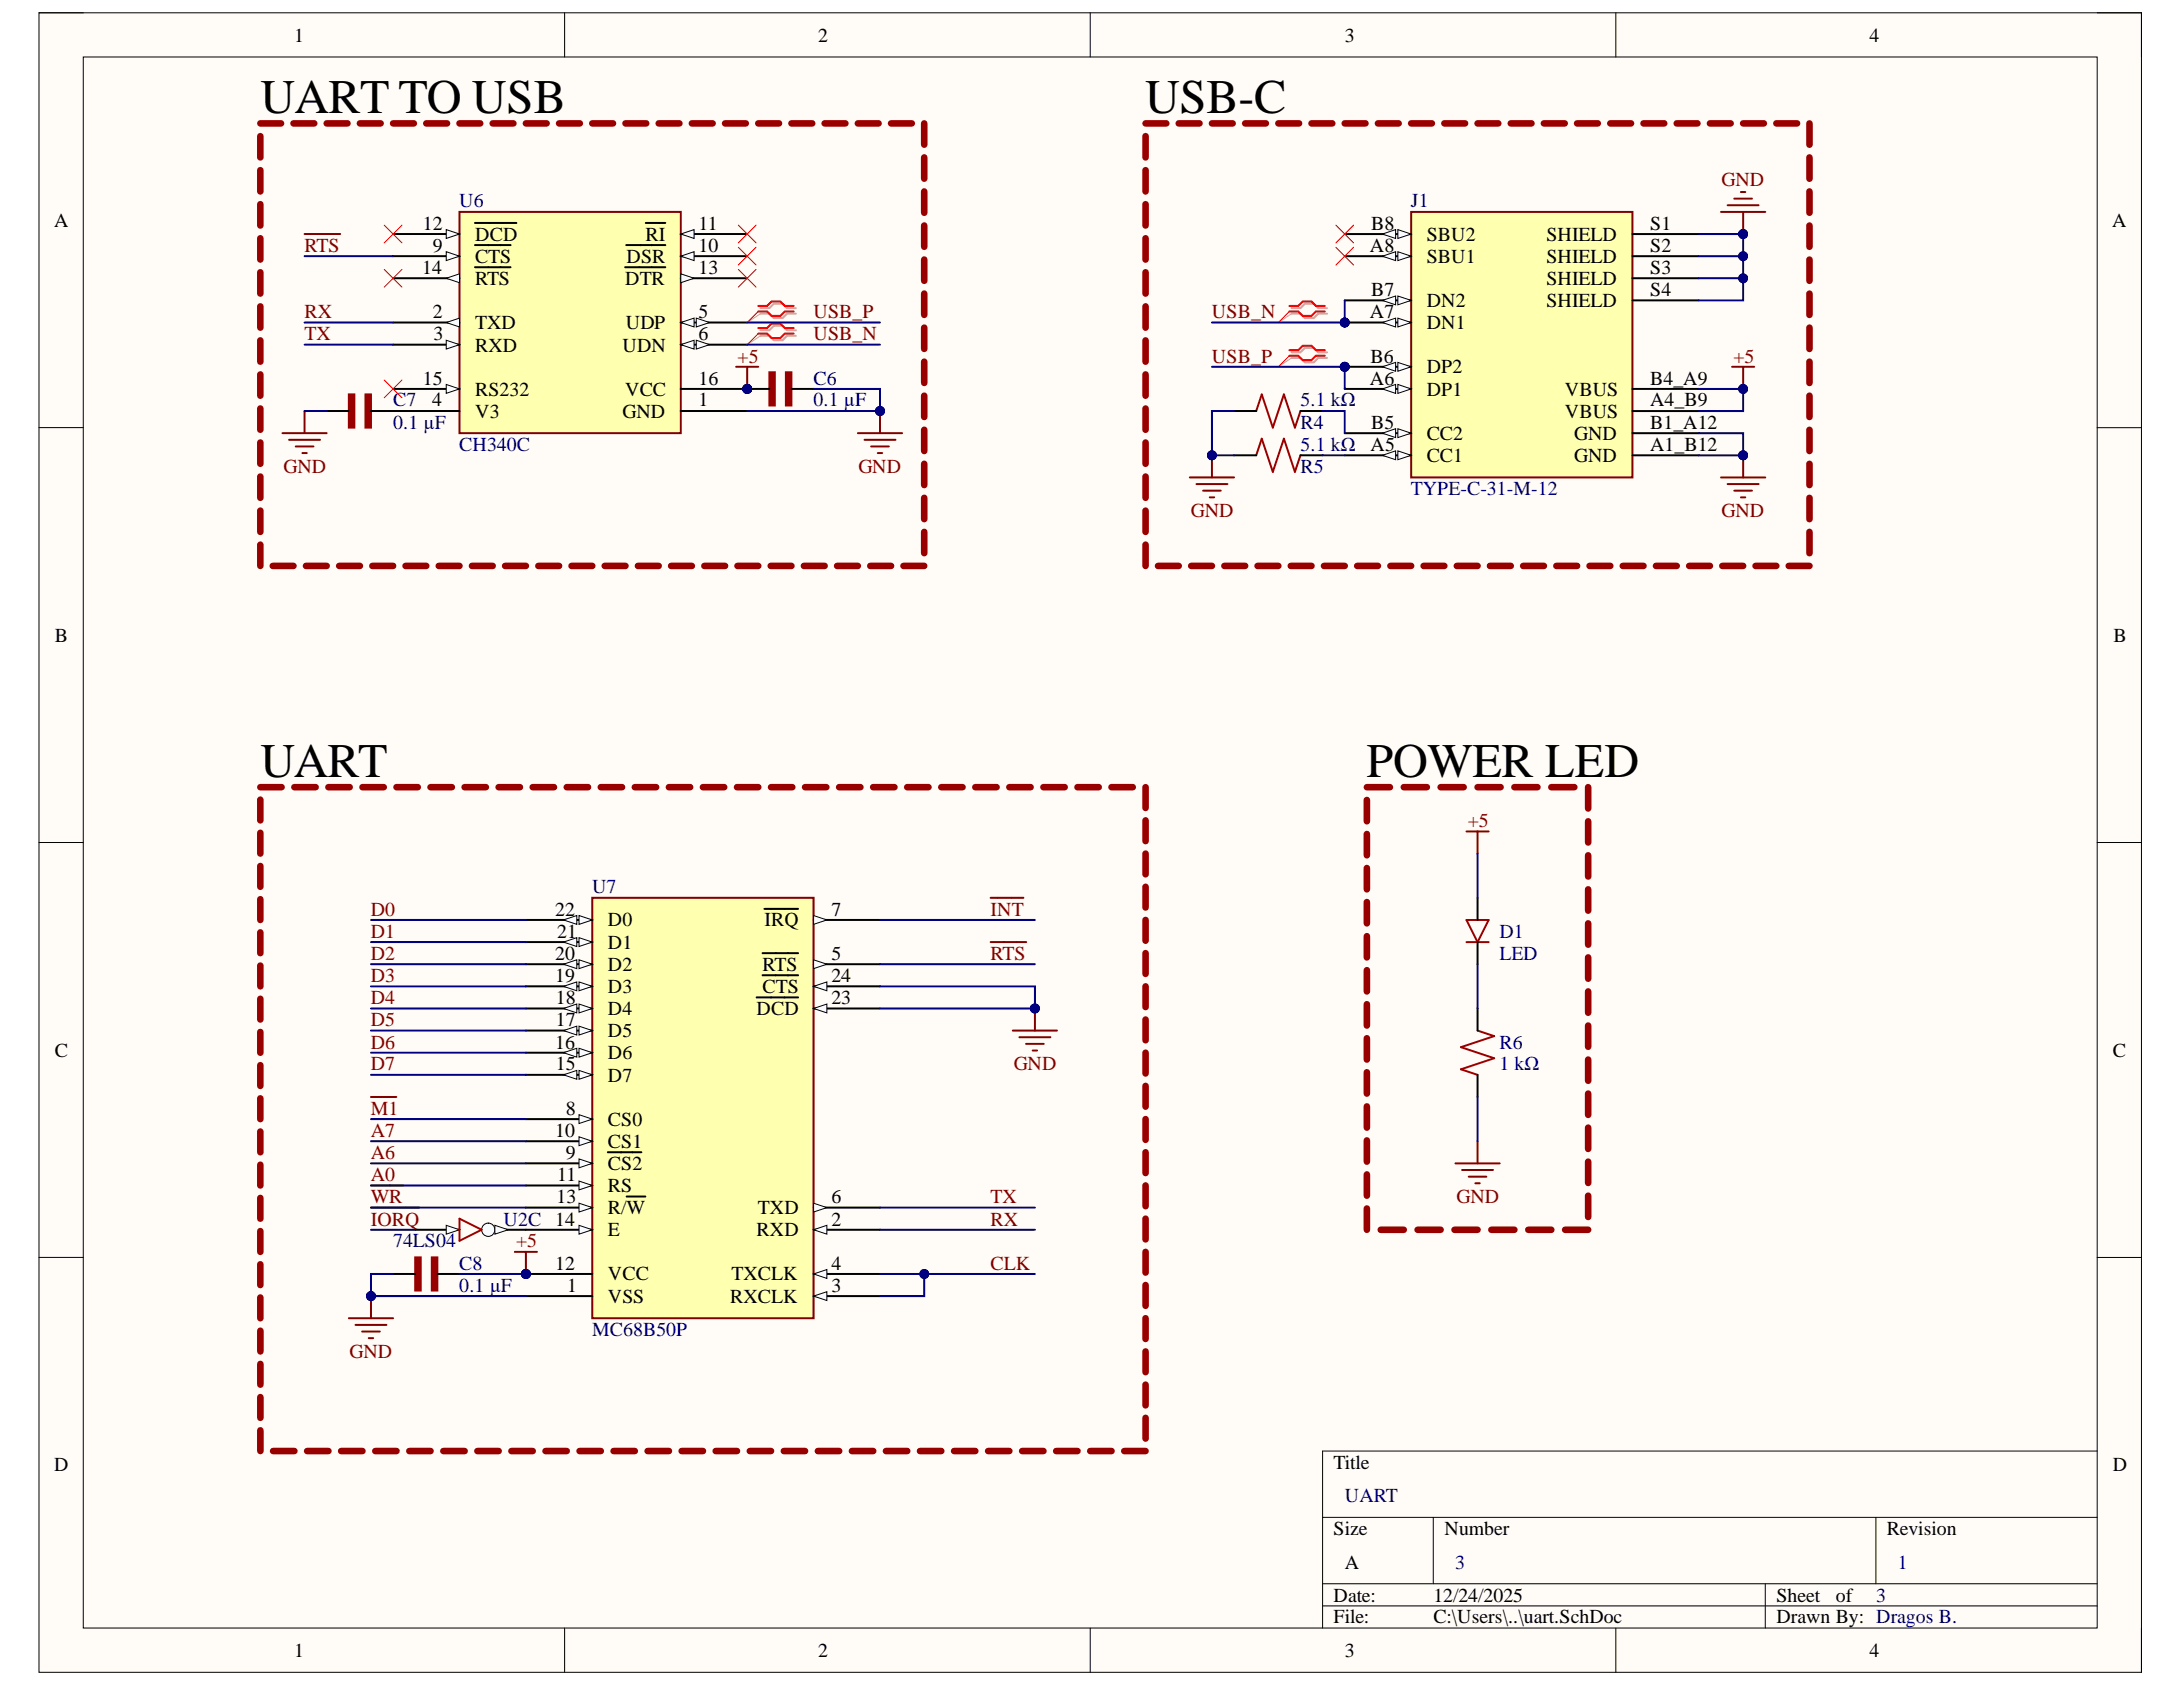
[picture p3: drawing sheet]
<svg xmlns="http://www.w3.org/2000/svg" width="279mm" height="216mm" viewBox="0 0 279 216" stroke-linecap="round" stroke-linejoin="round" font-family="sans-serif">
<defs><g id="words">
<g font-size="6.2">
<text x="33.3" y="14.5">UART TO USB</text>
<text x="146.6" y="14.5">USB-C</text>
<text x="33.3" y="99.4">UART</text>
<text x="174.9" y="99.4">POWER LED</text>
</g>
<g font-size="2.5">
<text x="37.6" y="5.3">1</text>
<text x="104.7" y="5.3">2</text>
<text x="172.1" y="5.3">3</text>
<text x="239.3" y="5.3">4</text>
<text x="6.9" y="29">A</text>
<text x="54.1" y="29.4">12</text>
<text x="89.4" y="29.4">11</text>
<text x="175.5" y="29.4">B8</text>
<text x="211.2" y="29.4">S1</text>
<text x="270.3" y="29">A</text>
<text x="54" y="35.1">14</text>
<text x="55.4" y="32.2">9</text>
<text x="60.8" y="33.7">CTS</text>
<text x="60.8" y="30.8">DCD</text>
<text x="80.2" y="33.7">DSR</text>
<text x="82.6" y="30.8">RI</text>
<text x="89.4" y="35.1">13</text>
<text x="89.4" y="32.2">10</text>
<text x="175.3" y="32.2">A8</text>
<text x="182.6" y="33.7">SBU1</text>
<text x="182.6" y="30.8">SBU2</text>
<text x="197.9" y="30.8">SHIELD</text>
<text x="197.9" y="33.7">SHIELD</text>
<text x="211.2" y="32.2">S2</text>
<text x="211.2" y="35.1">S3</text>
<text x="55.4" y="40.8">2</text>
<text x="60.8" y="36.4">RTS</text>
<text x="80" y="36.4">DTR</text>
<text x="89.4" y="40.8">5</text>
<text x="175.3" y="40.8">A7</text>
<text x="175.5" y="37.9">B7</text>
<text x="182.6" y="39.3">DN2</text>
<text x="197.9" y="36.4">SHIELD</text>
<text x="197.9" y="39.3">SHIELD</text>
<text x="211.2" y="37.9">S4</text>
<text x="55.5" y="43.5">3</text>
<text x="60.8" y="42.1">TXD</text>
<text x="60.8" y="45">RXD</text>
<text x="79.7" y="45">UDN</text>
<text x="80.1" y="42.1">UDP</text>
<text x="89.4" y="43.5">6</text>
<text x="175.4" y="46.4">B6</text>
<text x="182.6" y="42.1">DN1</text>
<text x="182.6" y="47.8">DP2</text>
<text x="54.1" y="49.2">15</text>
<text x="55.3" y="52">4</text>
<text x="60.8" y="53.4">V3</text>
<text x="60.8" y="50.7">RS232</text>
<text x="79.7" y="53.4">GND</text>
<text x="80" y="50.7">VCC</text>
<text x="89.4" y="49.2">16</text>
<text x="89.4" y="52">1</text>
<text x="175.3" y="49.2">A6</text>
<text x="182.6" y="50.7">DP1</text>
<text x="200.3" y="53.4">VBUS</text>
<text x="200.3" y="50.7">VBUS</text>
<text x="211.2" y="52">A4_B9</text>
<text x="211.2" y="49.2">B4_A9</text>
<text x="175.4" y="57.7">A5</text>
<text x="175.5" y="54.9">B5</text>
<text x="182.6" y="59.1">CC1</text>
<text x="182.6" y="56.3">CC2</text>
<text x="201.5" y="59.1">GND</text>
<text x="201.5" y="56.3">GND</text>
<text x="211.2" y="57.7">A1_B12</text>
<text x="211.2" y="54.9">B1_A12</text>
<text x="7" y="82.1">B</text>
<text x="270.5" y="82.1">B</text>
<text x="71" y="117.2">22</text>
<text x="71.3" y="120">21</text>
<text x="77.8" y="118.6">D0</text>
<text x="97.9" y="118.6">IRQ</text>
<text x="106.4" y="117.2">7</text>
<text x="71" y="122.9">20</text>
<text x="71" y="125.7">19</text>
<text x="77.8" y="121.4">D1</text>
<text x="77.8" y="124.2">D2</text>
<text x="97.6" y="124.2">RTS</text>
<text x="106.4" y="122.9">5</text>
<text x="106.4" y="125.7">24</text>
<text x="71.1" y="128.5">18</text>
<text x="71.1" y="131.3">17</text>
<text x="77.8" y="127.1">D3</text>
<text x="77.8" y="129.9">D4</text>
<text x="96.8" y="129.9">DCD</text>
<text x="97.6" y="127.1">CTS</text>
<text x="106.4" y="128.5">23</text>
<text x="7" y="135.2">C</text>
<text x="71" y="134.2">16</text>
<text x="71.1" y="137">15</text>
<text x="77.8" y="132.8">D5</text>
<text x="77.8" y="135.5">D6</text>
<text x="270.4" y="135.2">C</text>
<text x="72.4" y="142.7">8</text>
<text x="77.8" y="138.4">D7</text>
<text x="71" y="145.5">10</text>
<text x="72.4" y="148.3">9</text>
<text x="77.8" y="144.1">CS0</text>
<text x="77.8" y="146.9">CS1</text>
<text x="77.8" y="149.8">CS2</text>
<text x="71.2" y="154">13</text>
<text x="71.3" y="151.2">11</text>
<text x="77.8" y="152.5">RS</text>
<text x="77.8" y="155.4">R/W</text>
<text x="97" y="155.4">TXD</text>
<text x="106.4" y="154">6</text>
<text x="71" y="156.9">14</text>
<text x="77.8" y="158.2">E</text>
<text x="96.8" y="158.2">RXD</text>
<text x="106.4" y="156.9">2</text>
<text x="71" y="162.5">12</text>
<text x="72.6" y="165.3">1</text>
<text x="77.8" y="163.9">VCC</text>
<text x="77.8" y="166.8">VSS</text>
<text x="93.5" y="166.8">RXCLK</text>
<text x="93.6" y="163.9">TXCLK</text>
<text x="106.4" y="162.5">4</text>
<text x="106.4" y="165.3">3</text>
<text x="6.9" y="188.3">D</text>
<text x="170.7" y="188">Title</text>
<text x="270.4" y="188.3">D</text>
<text x="170.7" y="196.4">Size</text>
<text x="184.9" y="196.4">Number</text>
<text x="241.5" y="196.4">Revision</text>
<text x="172.1" y="200.7">A</text>
<text x="170.7" y="205">Date:</text>
<text x="170.7" y="207.8">File:</text>
<text x="183.5" y="205">12/24/2025</text>
<text x="183.5" y="207.8">C:\Users\..\uart.SchDoc</text>
<text x="227.4" y="205">Sheet</text>
<text x="227.4" y="207.8">Drawn By: Dragos B.</text>
<text x="235" y="205">of</text>
<text x="37.6" y="212.1">1</text>
<text x="104.7" y="212.1">2</text>
<text x="172.1" y="212.1">3</text>
<text x="239.3" y="212.1">4</text>
</g>
<g font-size="2.5" fill="#800000">
<text x="220.3" y="23.8">GND</text>
<text x="39" y="32.2">RTS</text>
<text x="39" y="40.8">RX</text>
<text x="104.1" y="40.8">USB_P</text>
<text x="155.1" y="40.8">USB_N</text>
<text x="39" y="43.5">TX</text>
<text x="94.4" y="46.4">+5</text>
<text x="104.1" y="43.5">USB_N</text>
<text x="155.1" y="46.4">USB_P</text>
<text x="221.9" y="46.4">+5</text>
<text x="36.3" y="60.5">GND</text>
<text x="109.9" y="60.5">GND</text>
<text x="152.4" y="66.2">GND</text>
<text x="220.3" y="66.2">GND</text>
<text x="187.9" y="105.9">+5</text>
<text x="47.4" y="117.2">D0</text>
<text x="47.4" y="120">D1</text>
<text x="126.8" y="117.2">INT</text>
<text x="47.4" y="122.9">D2</text>
<text x="47.4" y="125.7">D3</text>
<text x="126.8" y="122.9">RTS</text>
<text x="47.4" y="128.5">D4</text>
<text x="47.4" y="131.3">D5</text>
<text x="47.4" y="134.2">D6</text>
<text x="47.4" y="137">D7</text>
<text x="129.7" y="137">GND</text>
<text x="47.4" y="142.7">M1</text>
<text x="47.4" y="148.3">A6</text>
<text x="47.4" y="145.5">A7</text>
<text x="47.4" y="154">WR</text>
<text x="47.4" y="151.2">A0</text>
<text x="126.8" y="154">TX</text>
<text x="186.4" y="154">GND</text>
<text x="47.4" y="156.9">IORQ</text>
<text x="66.1" y="159.6">+5</text>
<text x="126.8" y="156.9">RX</text>
<text x="126.8" y="162.5">CLK</text>
<text x="44.7" y="173.9">GND</text>
</g>
<g font-size="2.5" fill="#000080">
<text x="58.8" y="26.6">U6</text>
<text x="180.6" y="26.6">J1</text>
<text x="50.3" y="52">C7</text>
<text x="104.1" y="49.2">C6</text>
<text x="104.1" y="52">0.1 µF</text>
<text x="166.5" y="52">5.1 kΩ</text>
<text x="50.3" y="54.9">0.1 µF</text>
<text x="58.8" y="57.7">CH340C</text>
<text x="166.5" y="54.9">R4</text>
<text x="166.5" y="57.7">5.1 kΩ</text>
<text x="166.5" y="60.5">R5</text>
<text x="180.6" y="63.3">TYPE-C-31-M-12</text>
<text x="75.8" y="114.3">U7</text>
<text x="191.9" y="120">D1</text>
<text x="191.9" y="122.9">LED</text>
<text x="191.9" y="134.2">R6</text>
<text x="191.9" y="137">1 kΩ</text>
<text x="50.3" y="159.6">74LS04</text>
<text x="64.5" y="156.9">U2C</text>
<text x="58.8" y="162.5">C8</text>
<text x="58.8" y="165.3">0.1 µF</text>
<text x="75.8" y="171">MC68B50P</text>
<text x="172.1" y="192.2">UART</text>
<text x="186.2" y="200.7">3</text>
<text x="242.9" y="200.7">1</text>
<text x="240.1" y="205">3</text>
</g>
</g></defs>
<path d="M5 1.6h269.1v212.4h-269.1z" fill-rule="evenodd" fill="#fffcf8"/>
<path d="M5 1.6h269.1v212.4h-269.1z" fill="none" stroke="#000" stroke-width=".13"/>
<path d="M10.7 7.3h257.7v201.1h-257.7z" fill-rule="evenodd" fill="#fffcf8"/>
<g fill="none" stroke="#000" stroke-width=".13">
<path d="M5 1.6h5.7M10.7 7.3h257.7v201.1h-257.7zM72.3 1.6v5.7M139.5 1.6v5.7M206.8 1.6v5.7M268.4 1.6h5.7v5.7M5 54.7h5.7M268.4 54.7h5.7M5 107.8h5.7M268.4 107.8h5.7M5 160.9h5.7M268.4 160.9h5.7"/>
<path d="M169.3 194.2h99.1M183.4 194.2v8.5M240.1 194.2v8.5M268.4 185.7h-99.1v22.7M72.3 208.4v5.6M139.5 208.4v5.6M169.3 202.7h99.1M169.3 205.5h99.1M206.8 208.4v5.6M225.9 202.7v5.7M274.1 208.4v5.6"/>
</g>
<circle cx="172.1" cy="41.3" r=".57" fill="#000080"/>
<circle cx="172.1" cy="41.3" r=".57" fill="none" stroke="#000080" stroke-width=".13"/>
<circle cx="172.1" cy="46.9" r=".57" fill="#000080"/>
<circle cx="172.1" cy="46.9" r=".57" fill="none" stroke="#000080" stroke-width=".13"/>
<path d="M180.6 27.1h28.3v34h-28.3z" fill-rule="evenodd" fill="#ffffb0"/>
<path d="M180.6 27.1h28.3v34h-28.3z" fill="none" stroke="#800000" stroke-width=".25"/>
<path d="M172.1 58.3h8.5" fill="none" stroke="#000" stroke-width=".25"/>
<path d="M178.9 57.7l1.7 .6-1.7 .5z" fill="#f8fcff"/>
<path d="M178.9 57.7l1.7 .6-1.7 .5z" fill="none" stroke="#000" stroke-width=".13"/>
<path d="M176.9 58.3l1.7-.6v1.1z" fill="#f8fcff"/>
<path d="M176.9 58.3l1.7-.6v1.1z" fill="none" stroke="#000" stroke-width=".13"/>
<path d="M172.1 49.8h8.5" fill="none" stroke="#000" stroke-width=".25"/>
<path d="M178.9 49.2l1.7 .6-1.7 .5z" fill="#f8fcff"/>
<path d="M178.9 49.2l1.7 .6-1.7 .5z" fill="none" stroke="#000" stroke-width=".13"/>
<path d="M176.9 49.8l1.7-.6v1.1z" fill="#f8fcff"/>
<path d="M176.9 49.8l1.7-.6v1.1z" fill="none" stroke="#000" stroke-width=".13"/>
<path d="M172.1 41.3h8.5" fill="none" stroke="#000" stroke-width=".25"/>
<path d="M178.9 40.7l1.7 .6-1.7 .5z" fill="#f8fcff"/>
<path d="M178.9 40.7l1.7 .6-1.7 .5z" fill="none" stroke="#000" stroke-width=".13"/>
<path d="M176.9 41.3l1.7-.6v1.1z" fill="#f8fcff"/>
<path d="M176.9 41.3l1.7-.6v1.1z" fill="none" stroke="#000" stroke-width=".13"/>
<circle cx="172.1" cy="41.3" r=".57" fill="#000080"/>
<circle cx="172.1" cy="41.3" r=".57" fill="none" stroke="#000080" stroke-width=".13"/>
<path d="M172.1 32.8h8.5" fill="none" stroke="#000" stroke-width=".25"/>
<path d="M178.9 32.2l1.7 .6-1.7 .5z" fill="#f8fcff"/>
<path d="M178.9 32.2l1.7 .6-1.7 .5z" fill="none" stroke="#000" stroke-width=".13"/>
<path d="M176.9 32.8l1.7-.6v1.1z" fill="#f8fcff"/>
<path d="M176.9 32.8l1.7-.6v1.1z" fill="none" stroke="#000" stroke-width=".13"/>
<path d="M172.1 30h8.5M208.9 52.6h8.5M208.9 49.8h8.5" fill="none" stroke="#000" stroke-width=".25"/>
<path d="M178.9 29.4l1.7 .6-1.7 .5z" fill="#f8fcff"/>
<path d="M178.9 29.4l1.7 .6-1.7 .5z" fill="none" stroke="#000" stroke-width=".13"/>
<path d="M176.9 30l1.7-.6v1.1z" fill="#f8fcff"/>
<path d="M176.9 30l1.7-.6v1.1z" fill="none" stroke="#000" stroke-width=".13"/>
<path d="M172.1 38.4h8.5" fill="none" stroke="#000" stroke-width=".25"/>
<path d="M178.9 37.9l1.7 .5-1.7 .6z" fill="#f8fcff"/>
<path d="M178.9 37.9l1.7 .5-1.7 .6z" fill="none" stroke="#000" stroke-width=".13"/>
<path d="M176.9 38.4l1.7-.5v1.1z" fill="#f8fcff"/>
<path d="M176.9 38.4l1.7-.5v1.1z" fill="none" stroke="#000" stroke-width=".13"/>
<path d="M172.1 46.9h8.5" fill="none" stroke="#000" stroke-width=".25"/>
<path d="M178.9 46.4l1.7 .5-1.7 .6z" fill="#f8fcff"/>
<path d="M178.9 46.4l1.7 .5-1.7 .6z" fill="none" stroke="#000" stroke-width=".13"/>
<path d="M176.9 46.9l1.7-.5v1.1z" fill="#f8fcff"/>
<path d="M176.9 46.9l1.7-.5v1.1z" fill="none" stroke="#000" stroke-width=".13"/>
<circle cx="172.1" cy="46.9" r=".57" fill="#000080"/>
<circle cx="172.1" cy="46.9" r=".57" fill="none" stroke="#000080" stroke-width=".13"/>
<path d="M172.1 55.4h8.5" fill="none" stroke="#000" stroke-width=".25"/>
<path d="M178.9 54.9l1.7 .5-1.7 .6z" fill="#f8fcff"/>
<path d="M178.9 54.9l1.7 .5-1.7 .6z" fill="none" stroke="#000" stroke-width=".13"/>
<path d="M176.9 55.4l1.7-.5v1.1z" fill="#f8fcff"/>
<path d="M176.9 55.4l1.7-.5v1.1z" fill="none" stroke="#000" stroke-width=".13"/>
<path d="M208.9 30h8.5M208.9 32.8h8.5M208.9 35.6h8.5M208.9 38.4h8.5M208.9 58.3h8.5M208.9 55.4h8.5" fill="none" stroke="#000" stroke-width=".25"/>
<circle cx="95.6" cy="49.8" r=".57" fill="#000080"/>
<circle cx="95.6" cy="49.8" r=".57" fill="none" stroke="#000080" stroke-width=".13"/>
<path d="M58.8 27.1h28.3v28.3h-28.3z" fill-rule="evenodd" fill="#ffffb0"/>
<path d="M58.8 27.1h28.3v28.3h-28.3z" fill="none" stroke="#800000" stroke-width=".25"/>
<path d="M87.1 49.8h8.5" fill="none" stroke="#000" stroke-width=".25"/>
<circle cx="95.6" cy="49.8" r=".57" fill="#000080"/>
<circle cx="95.6" cy="49.8" r=".57" fill="none" stroke="#000080" stroke-width=".13"/>
<path d="M87.1 52.6h8.5M87.1 41.3h8.5" fill="none" stroke="#000" stroke-width=".25"/>
<path d="M87.1 41.3l1.7-.6v1.1z" fill="#f8fcff"/>
<path d="M87.1 41.3l1.7-.6v1.1z" fill="none" stroke="#000" stroke-width=".13"/>
<path d="M89.1 40.7l1.7 .6-1.7 .5z" fill="#f8fcff"/>
<path d="M89.1 40.7l1.7 .6-1.7 .5z" fill="none" stroke="#000" stroke-width=".13"/>
<path d="M87.1 44.1h8.5" fill="none" stroke="#000" stroke-width=".25"/>
<path d="M87.1 44.1l1.7-.6v1.2z" fill="#f8fcff"/>
<path d="M87.1 44.1l1.7-.6v1.2z" fill="none" stroke="#000" stroke-width=".13"/>
<path d="M89.1 43.5l1.7 .6-1.7 .6z" fill="#f8fcff"/>
<path d="M89.1 43.5l1.7 .6-1.7 .6z" fill="none" stroke="#000" stroke-width=".13"/>
<path d="M50.3 41.3h8.5" fill="none" stroke="#000" stroke-width=".25"/>
<path d="M57.1 41.3l1.7-.6v1.1z" fill="#f8fcff"/>
<path d="M57.1 41.3l1.7-.6v1.1z" fill="none" stroke="#000" stroke-width=".13"/>
<path d="M50.3 44.1h8.5" fill="none" stroke="#000" stroke-width=".25"/>
<path d="M57.1 43.5l1.7 .6-1.7 .6z" fill="#f8fcff"/>
<path d="M57.1 43.5l1.7 .6-1.7 .6z" fill="none" stroke="#000" stroke-width=".13"/>
<path d="M50.3 52.6h8.5M50.3 49.8h8.5" fill="none" stroke="#000" stroke-width=".25"/>
<path d="M57.1 49.2l1.7 .6-1.7 .5z" fill="#f8fcff"/>
<path d="M57.1 49.2l1.7 .6-1.7 .5z" fill="none" stroke="#000" stroke-width=".13"/>
<path d="M50.3 35.6h8.5" fill="none" stroke="#000" stroke-width=".25"/>
<path d="M57.1 35.6l1.7-.6v1.2z" fill="#f8fcff"/>
<path d="M57.1 35.6l1.7-.6v1.2z" fill="none" stroke="#000" stroke-width=".13"/>
<path d="M50.3 32.8h8.5M60.8 34.2h4.5" fill="none" stroke="#000" stroke-width=".25"/>
<path d="M57.1 32.2l1.7 .6-1.7 .5z" fill="#f8fcff"/>
<path d="M57.1 32.2l1.7 .6-1.7 .5z" fill="none" stroke="#000" stroke-width=".13"/>
<path d="M50.3 30h8.5M60.8 31.4h4.5" fill="none" stroke="#000" stroke-width=".25"/>
<path d="M57.1 29.4l1.7 .6-1.7 .5z" fill="#f8fcff"/>
<path d="M57.1 29.4l1.7 .6-1.7 .5z" fill="none" stroke="#000" stroke-width=".13"/>
<path d="M60.8 28.5h5.3M87.1 35.6h8.5" fill="none" stroke="#000" stroke-width=".25"/>
<path d="M87.1 35l1.7 .6-1.7 .6z" fill="#f8fcff"/>
<path d="M87.1 35l1.7 .6-1.7 .6z" fill="none" stroke="#000" stroke-width=".13"/>
<path d="M80 34.2h5.2M87.1 30h8.5" fill="none" stroke="#000" stroke-width=".25"/>
<path d="M87.1 30l1.7-.6v1.1z" fill="#f8fcff"/>
<path d="M87.1 30l1.7-.6v1.1z" fill="none" stroke="#000" stroke-width=".13"/>
<path d="M82.7 28.5h2.5M87.1 32.8h8.5" fill="none" stroke="#000" stroke-width=".25"/>
<path d="M87.1 32.8l1.7-.6v1.1z" fill="#f8fcff"/>
<path d="M87.1 32.8l1.7-.6v1.1z" fill="none" stroke="#000" stroke-width=".13"/>
<path d="M80.2 31.4h5" fill="none" stroke="#000" stroke-width=".25"/>
<circle cx="67.3" cy="163" r=".57" fill="#000080"/>
<circle cx="67.3" cy="163" r=".57" fill="none" stroke="#000080" stroke-width=".13"/>
<path d="M75.8 114.9h28.3v53.8h-28.3z" fill-rule="evenodd" fill="#ffffb0"/>
<path d="M75.8 114.9h28.3v53.8h-28.3z" fill="none" stroke="#800000" stroke-width=".25"/>
<path d="M67.3 117.7h8.5" fill="none" stroke="#000" stroke-width=".25"/>
<path d="M74.1 117.2l1.7 .5-1.7 .6z" fill="#f8fcff"/>
<path d="M74.1 117.2l1.7 .5-1.7 .6z" fill="none" stroke="#000" stroke-width=".13"/>
<path d="M72.1 117.7l1.7-.5v1.1z" fill="#f8fcff"/>
<path d="M72.1 117.7l1.7-.5v1.1z" fill="none" stroke="#000" stroke-width=".13"/>
<path d="M67.3 120.6h8.5" fill="none" stroke="#000" stroke-width=".25"/>
<path d="M74.1 120l1.7 .6-1.7 .5z" fill="#f8fcff"/>
<path d="M74.1 120l1.7 .6-1.7 .5z" fill="none" stroke="#000" stroke-width=".13"/>
<path d="M72.1 120.6l1.7-.6v1.1z" fill="#f8fcff"/>
<path d="M72.1 120.6l1.7-.6v1.1z" fill="none" stroke="#000" stroke-width=".13"/>
<path d="M67.3 123.4h8.5" fill="none" stroke="#000" stroke-width=".25"/>
<path d="M74.1 122.8l1.7 .6-1.7 .6z" fill="#f8fcff"/>
<path d="M74.1 122.8l1.7 .6-1.7 .6z" fill="none" stroke="#000" stroke-width=".13"/>
<path d="M72.1 123.4l1.7-.6v1.2z" fill="#f8fcff"/>
<path d="M72.1 123.4l1.7-.6v1.2z" fill="none" stroke="#000" stroke-width=".13"/>
<path d="M67.3 126.2h8.5" fill="none" stroke="#000" stroke-width=".25"/>
<path d="M74.1 125.7l1.7 .5-1.7 .6z" fill="#f8fcff"/>
<path d="M74.1 125.7l1.7 .5-1.7 .6z" fill="none" stroke="#000" stroke-width=".13"/>
<path d="M72.1 126.2l1.7-.5v1.1z" fill="#f8fcff"/>
<path d="M72.1 126.2l1.7-.5v1.1z" fill="none" stroke="#000" stroke-width=".13"/>
<path d="M67.3 129.1h8.5" fill="none" stroke="#000" stroke-width=".25"/>
<path d="M74.1 128.5l1.7 .6-1.7 .5z" fill="#f8fcff"/>
<path d="M74.1 128.5l1.7 .6-1.7 .5z" fill="none" stroke="#000" stroke-width=".13"/>
<path d="M72.1 129.1l1.7-.6v1.1z" fill="#f8fcff"/>
<path d="M72.1 129.1l1.7-.6v1.1z" fill="none" stroke="#000" stroke-width=".13"/>
<path d="M67.3 131.9h8.5" fill="none" stroke="#000" stroke-width=".25"/>
<path d="M74.1 131.3l1.7 .6-1.7 .6z" fill="#f8fcff"/>
<path d="M74.1 131.3l1.7 .6-1.7 .6z" fill="none" stroke="#000" stroke-width=".13"/>
<path d="M72.1 131.9l1.7-.6v1.2z" fill="#f8fcff"/>
<path d="M72.1 131.9l1.7-.6v1.2z" fill="none" stroke="#000" stroke-width=".13"/>
<path d="M67.3 134.7h8.5" fill="none" stroke="#000" stroke-width=".25"/>
<path d="M74.1 134.2l1.7 .5-1.7 .6z" fill="#f8fcff"/>
<path d="M74.1 134.2l1.7 .5-1.7 .6z" fill="none" stroke="#000" stroke-width=".13"/>
<path d="M72.1 134.7l1.7-.5v1.1z" fill="#f8fcff"/>
<path d="M72.1 134.7l1.7-.5v1.1z" fill="none" stroke="#000" stroke-width=".13"/>
<path d="M67.3 137.6h8.5" fill="none" stroke="#000" stroke-width=".25"/>
<path d="M74.1 137l1.7 .6-1.7 .5z" fill="#f8fcff"/>
<path d="M74.1 137l1.7 .6-1.7 .5z" fill="none" stroke="#000" stroke-width=".13"/>
<path d="M72.1 137.6l1.7-.6v1.1z" fill="#f8fcff"/>
<path d="M72.1 137.6l1.7-.6v1.1z" fill="none" stroke="#000" stroke-width=".13"/>
<path d="M67.3 143.2h8.5" fill="none" stroke="#000" stroke-width=".25"/>
<path d="M74.1 142.7l1.7 .5-1.7 .6z" fill="#f8fcff"/>
<path d="M74.1 142.7l1.7 .5-1.7 .6z" fill="none" stroke="#000" stroke-width=".13"/>
<path d="M67.3 146.1h8.5" fill="none" stroke="#000" stroke-width=".25"/>
<path d="M74.1 145.5l1.7 .6-1.7 .5z" fill="#f8fcff"/>
<path d="M74.1 145.5l1.7 .6-1.7 .5z" fill="none" stroke="#000" stroke-width=".13"/>
<path d="M67.3 148.9h8.5" fill="none" stroke="#000" stroke-width=".25"/>
<path d="M74.1 148.3l1.7 .6-1.7 .6z" fill="#f8fcff"/>
<path d="M74.1 148.3l1.7 .6-1.7 .6z" fill="none" stroke="#000" stroke-width=".13"/>
<path d="M77.8 147.5h4.3M67.3 163h8.5" fill="none" stroke="#000" stroke-width=".25"/>
<circle cx="67.3" cy="163" r=".57" fill="#000080"/>
<circle cx="67.3" cy="163" r=".57" fill="none" stroke="#000080" stroke-width=".13"/>
<path d="M67.3 165.9h8.5M104.1 163h8.5" fill="none" stroke="#000" stroke-width=".25"/>
<path d="M104.1 163l1.7-.5v1.1z" fill="#f8fcff"/>
<path d="M104.1 163l1.7-.5v1.1z" fill="none" stroke="#000" stroke-width=".13"/>
<path d="M104.1 165.9h8.5" fill="none" stroke="#000" stroke-width=".25"/>
<path d="M104.1 165.9l1.7-.6v1.1z" fill="#f8fcff"/>
<path d="M104.1 165.9l1.7-.6v1.1z" fill="none" stroke="#000" stroke-width=".13"/>
<path d="M67.3 151.7h8.5" fill="none" stroke="#000" stroke-width=".25"/>
<path d="M74.1 151.2l1.7 .5-1.7 .6z" fill="#f8fcff"/>
<path d="M74.1 151.2l1.7 .5-1.7 .6z" fill="none" stroke="#000" stroke-width=".13"/>
<path d="M67.3 154.5h8.5" fill="none" stroke="#000" stroke-width=".25"/>
<path d="M74.1 154l1.7 .5-1.7 .6z" fill="#f8fcff"/>
<path d="M74.1 154l1.7 .5-1.7 .6z" fill="none" stroke="#000" stroke-width=".13"/>
<path d="M67.3 157.4h8.5M80.2 153.1h2.4" fill="none" stroke="#000" stroke-width=".25"/>
<path d="M74.1 156.8l1.7 .6-1.7 .5z" fill="#f8fcff"/>
<path d="M74.1 156.8l1.7 .6-1.7 .5z" fill="none" stroke="#000" stroke-width=".13"/>
<path d="M104.1 117.7h8.5" fill="none" stroke="#000" stroke-width=".25"/>
<path d="M104.1 117.2l1.7 .5-1.7 .6z" fill="#f8fcff"/>
<path d="M104.1 117.2l1.7 .5-1.7 .6z" fill="none" stroke="#000" stroke-width=".13"/>
<path d="M97.8 116.3h4.3M104.1 123.4h8.5" fill="none" stroke="#000" stroke-width=".25"/>
<path d="M104.1 122.8l1.7 .6-1.7 .6z" fill="#f8fcff"/>
<path d="M104.1 122.8l1.7 .6-1.7 .6z" fill="none" stroke="#000" stroke-width=".13"/>
<path d="M97.6 122h4.5M104.1 126.2h8.5" fill="none" stroke="#000" stroke-width=".25"/>
<path d="M104.1 126.2l1.7-.5v1.1z" fill="#f8fcff"/>
<path d="M104.1 126.2l1.7-.5v1.1z" fill="none" stroke="#000" stroke-width=".13"/>
<path d="M97.6 124.8h4.5M104.1 129.1h8.5" fill="none" stroke="#000" stroke-width=".25"/>
<path d="M104.1 129.1l1.7-.6v1.1z" fill="#f8fcff"/>
<path d="M104.1 129.1l1.7-.6v1.1z" fill="none" stroke="#000" stroke-width=".13"/>
<path d="M96.8 127.6h5.3M104.1 154.5h8.5" fill="none" stroke="#000" stroke-width=".25"/>
<path d="M104.1 154l1.7 .5-1.7 .6z" fill="#f8fcff"/>
<path d="M104.1 154l1.7 .5-1.7 .6z" fill="none" stroke="#000" stroke-width=".13"/>
<path d="M104.1 157.4h8.5" fill="none" stroke="#000" stroke-width=".25"/>
<path d="M104.1 157.4l1.7-.6v1.1z" fill="#f8fcff"/>
<path d="M104.1 157.4l1.7-.6v1.1z" fill="none" stroke="#000" stroke-width=".13"/>
<path d="M109.8 55.4h5.7M110.6 56.3h4M111.5 57.1h2.3M112.3 58h.6M112.6 52.6v2.8" fill="none" stroke="#800000" stroke-width=".25"/>
<circle cx="112.6" cy="52.6" r=".57" fill="#000080"/>
<circle cx="112.6" cy="52.6" r=".57" fill="none" stroke="#000080" stroke-width=".13"/>
<path d="M223.1 58.3v2.8M220.3 61.1h5.6M221.1 62h4M222 62.8h2.2M222.8 63.7h.6" fill="none" stroke="#800000" stroke-width=".25"/>
<circle cx="223.1" cy="58.3" r=".57" fill="#000080"/>
<circle cx="223.1" cy="58.3" r=".57" fill="none" stroke="#000080" stroke-width=".13"/>
<path d="M65.9 160.2h2.8M67.3 160.2v2.8" fill="none" stroke="#800000" stroke-width=".25"/>
<circle cx="67.3" cy="163" r=".57" fill="#000080"/>
<circle cx="67.3" cy="163" r=".57" fill="none" stroke="#000080" stroke-width=".13"/>
<path d="M44.6 168.7h5.7M45.5 169.6h4M46.3 170.4h2.3M47.2 171.3h.6M47.5 165.9v2.8" fill="none" stroke="#800000" stroke-width=".25"/>
<circle cx="47.5" cy="165.9" r=".57" fill="#000080"/>
<circle cx="47.5" cy="165.9" r=".57" fill="none" stroke="#000080" stroke-width=".13"/>
<path d="M55.3 160.9h.7v4.3h-.7z" fill-rule="evenodd" fill="#980000"/>
<path d="M55.3 160.9h.7v4.3h-.7z" fill="none" stroke="#980000" stroke-width=".25"/>
<path d="M53.1 160.9h.8v4.3h-.8z" fill-rule="evenodd" fill="#980000"/>
<path d="M160.8 52.6l.7-2.1 1.4 4.2 1.4-4.2 1.4 4.2 .7-2.1M160.8 58.3l.7-2.2 1.4 4.3 1.4-4.3 1.4 4.3 .7-2.1M53.1 160.9h.8v4.3h-.8z" fill="none" stroke="#980000" stroke-width=".25"/>
<path d="M157.9 52.6h2.9M157.9 58.3h2.9M166.4 52.6h2.9M166.4 58.3h2.9M50.3 163h2.8M56 163h2.8" fill="none" stroke="#000" stroke-width=".25"/>
<path d="M155.1 58.3v2.8M152.3 61.1h5.6M153.1 62h4M154 62.8h2.2M154.8 63.6h.6" fill="none" stroke="#800000" stroke-width=".25"/>
<circle cx="155.1" cy="58.3" r=".57" fill="#000080"/>
<circle cx="155.1" cy="58.3" r=".57" fill="none" stroke="#000080" stroke-width=".13"/>
<path d="M165.3 39.4h1.1l.6-.5h1.1l.6 .5h1.1M165.3 40.1h1.1l.6 .6h1.1l.6-.6h1.1M165.3 45.1h1.1l.6-.6h1.1l.6 .6h1.1M165.3 45.8h1.1l.6 .6h1.1l.6-.6h1.1" fill="none" stroke="#d0a19e" stroke-width=".25"/>
<path d="M165.3 40.1l-1.7 1.2M165.3 45.8l-1.7 1.1" fill="none" stroke="#d0a19e" stroke-width=".13"/>
<path d="M165 39.2h1.2l.5-.6h1.2l.5 .6h1.2M165 39.9h1.2l.5 .5h1.2l.5-.5h1.2M165 44.8h1.2l.5-.5h1.2l.5 .5h1.2M165 45.5h1.2l.5 .6h1.2l.5-.6h1.2" fill="none" stroke="#f00" stroke-width=".25"/>
<path d="M165 39.9l-1.4 1.4M171 28.8l2.2 2.3M171 31.6l2.2 2.3M173.2 28.8l-2.2 2.3M173.2 31.6l-2.2 2.3M165 45.5l-1.4 1.4" fill="none" stroke="#f00" stroke-width=".13"/>
<path d="M220.3 27.1h5.6M221.1 26.3h4M222 25.4h2.2M222.8 24.6h.6M223.1 27.1v2.9" fill="none" stroke="#800000" stroke-width=".25"/>
<circle cx="223.1" cy="30" r=".57" fill="#000080"/>
<circle cx="223.1" cy="30" r=".57" fill="none" stroke="#000080" stroke-width=".13"/>
<circle cx="95.6" cy="49.8" r=".57" fill="#000080"/>
<circle cx="95.6" cy="49.8" r=".57" fill="none" stroke="#000080" stroke-width=".13"/>
<path d="M100.6 47.6h.7v4.3h-.7z" fill-rule="evenodd" fill="#980000"/>
<path d="M100.6 47.6h.7v4.3h-.7z" fill="none" stroke="#980000" stroke-width=".25"/>
<path d="M98.5 47.6h.7v4.3h-.7z" fill-rule="evenodd" fill="#980000"/>
<path d="M98.5 47.6h.7v4.3h-.7z" fill="none" stroke="#980000" stroke-width=".25"/>
<path d="M95.6 49.8h2.9M101.3 49.8h2.8" fill="none" stroke="#000" stroke-width=".25"/>
<circle cx="95.6" cy="49.8" r=".57" fill="#000080"/>
<circle cx="95.6" cy="49.8" r=".57" fill="none" stroke="#000080" stroke-width=".13"/>
<path d="M94.2 46.9h2.9M95.6 46.9v2.9" fill="none" stroke="#800000" stroke-width=".25"/>
<circle cx="95.6" cy="49.8" r=".57" fill="#000080"/>
<circle cx="95.6" cy="49.8" r=".57" fill="none" stroke="#000080" stroke-width=".13"/>
<path d="M46.8 50.5h.7v4.2h-.7z" fill-rule="evenodd" fill="#980000"/>
<path d="M46.8 50.5h.7v4.2h-.7z" fill="none" stroke="#980000" stroke-width=".25"/>
<path d="M44.6 50.5h.8v4.2h-.8z" fill-rule="evenodd" fill="#980000"/>
<path d="M44.6 50.5h.8v4.2h-.8z" fill="none" stroke="#980000" stroke-width=".25"/>
<path d="M41.8 52.6h2.8M47.5 52.6h2.8" fill="none" stroke="#000" stroke-width=".25"/>
<path d="M36.2 55.4h5.6M37 56.3h4M37.8 57.1h2.3M38.7 58h.6M39 52.6v2.8M129.6 131.9h5.7M130.5 132.7h3.9M131.3 133.6h2.3M132.2 134.4h.5M132.5 129.1v2.8" fill="none" stroke="#800000" stroke-width=".25"/>
<circle cx="132.5" cy="129.1" r=".57" fill="#000080"/>
<circle cx="132.5" cy="129.1" r=".57" fill="none" stroke="#000080" stroke-width=".13"/>
<path d="M49.2 28.8l2.2 2.3M49.2 34.5l2.2 2.2M51.4 28.8l-2.2 2.3M51.4 34.5l-2.2 2.2M94.5 28.8l2.3 2.3M94.5 31.6l2.3 2.3M94.5 34.5l2.3 2.2M96.8 28.8l-2.3 2.3M96.8 31.6l-2.3 2.3M96.8 34.5l-2.3 2.2" fill="none" stroke="#f00" stroke-width=".13"/>
<path d="M221.7 46.9h2.8M223.1 46.9v2.9" fill="none" stroke="#800000" stroke-width=".25"/>
<circle cx="223.1" cy="49.8" r=".57" fill="#000080"/>
<circle cx="223.1" cy="49.8" r=".57" fill="none" stroke="#000080" stroke-width=".13"/>
<g fill="none" stroke="#980000" stroke-width=".85">
<path d="M33.3 15.8h2.7M33.3 17.4v2.7M37.6 15.8h2.6M41.8 15.8h2.7M46.1 15.8h2.6M50.3 15.8h2.7M54.6 15.8h2.6M58.8 15.8h2.7M63.1 15.8h2.6M67.3 15.8h2.7M71.6 15.8h2.6M75.8 15.8h2.7"/>
<path d="M80.1 15.8h2.6M84.3 15.8h2.7M88.6 15.8h2.6M92.8 15.8h2.7M97.1 15.8h2.6M101.3 15.8h2.7M105.5 15.8h2.7M109.8 15.8h2.6M114 15.8h2.7M118.3 15.8v2.7M146.6 17.4v2.7M146.6 15.8h2.7"/>
<path d="M150.9 15.8h2.6M155.1 15.8h2.7M159.4 15.8h2.6M163.6 15.8h2.7M167.9 15.8h2.6M172.1 15.8h2.7M176.4 15.8h2.6M180.6 15.8h2.7M184.9 15.8h2.6M189.1 15.8h2.7M193.4 15.8h2.6M197.6 15.8h2.7"/>
<path d="M201.9 15.8h2.6M206.1 15.8h2.7M210.4 15.8h2.6M214.6 15.8h2.7M218.9 15.8h2.6M223.1 15.8h2.7M227.4 15.8h2.6M231.6 15.8v2.7M33.3 21.8v2.7M33.3 26.1v2.8M33.3 30.5v2.7M33.3 34.8v2.8"/>
<path d="M33.3 39.2v2.7M118.3 20.1v2.8M118.3 24.5v2.7M118.3 28.9v2.7M118.3 33.2v2.7M118.3 37.6v2.7M146.6 21.8v2.7M146.6 26.1v2.8M146.6 30.5v2.7M146.6 34.8v2.8M146.6 39.2v2.7M231.6 20.1v2.8"/>
<path d="M231.6 24.5v2.7M231.6 28.9v2.7M231.6 33.2v2.7M231.6 37.6v2.7M33.3 43.6v2.7M33.3 47.9v2.7M33.3 52.3v2.7M33.3 56.6v2.8M118.3 41.9v2.8M118.3 46.3v2.7M118.3 50.6v2.8M118.3 55v2.7"/>
<path d="M118.3 59.4v2.7M146.6 43.6v2.7M146.6 47.9v2.7M146.6 52.3v2.7M146.6 56.6v2.8M231.6 41.9v2.8M231.6 46.3v2.7M231.6 50.6v2.8M231.6 55v2.7M231.6 59.4v2.7M33.3 61v2.7M33.3 65.3v2.8"/>
<path d="M33.3 69.7v2.7M34.9 72.4h2.7M39.2 72.4h2.6M43.4 72.4h2.7M47.7 72.4h2.6M51.9 72.4h2.7M56.2 72.4h2.6M60.4 72.4h2.7M64.7 72.4h2.6M68.9 72.4h2.7M73.2 72.4h2.6M77.4 72.4h2.7"/>
<path d="M81.6 72.4h2.7M85.9 72.4h2.7M90.1 72.4h2.7M94.4 72.4h2.7M98.6 72.4h2.7M102.9 72.4h2.6M107.1 72.4h2.7M111.4 72.4h2.6M115.6 72.4h2.7M118.3 63.7v2.7M118.3 68.1v2.7M146.6 61v2.7"/>
<path d="M146.6 65.3v2.8M146.6 69.7v2.7M148.2 72.4h2.7M152.5 72.4h2.6M156.7 72.4h2.7M161 72.4h2.6M165.2 72.4h2.7M169.5 72.4h2.6M173.7 72.4h2.7M178 72.4h2.6M182.2 72.4h2.7M186.5 72.4h2.6"/>
<path d="M190.7 72.4h2.7M194.9 72.4h2.7M199.2 72.4h2.7M203.4 72.4h2.7M207.7 72.4h2.7M211.9 72.4h2.7M216.2 72.4h2.7M220.4 72.4h2.7M224.7 72.4h2.7M228.9 72.4h2.7M231.6 63.7v2.7M231.6 68.1v2.7"/>
<path d="M33.3 102.3v2.7M33.3 106.6v2.6M33.3 110.8v2.7M33.3 115.1v2.6M33.3 119.3v2.7M33.3 100.7h2.7M37.7 100.7h2.7M42 100.7h2.8M46.4 100.7h2.7M50.7 100.7h2.8M55.1 100.7h2.7M59.5 100.7h2.7"/>
<path d="M63.8 100.7h2.7M68.2 100.7h2.7M72.5 100.7h2.8M76.9 100.7h2.7M81.3 100.7h2.7M85.6 100.7h2.7M90 100.7h2.7M94.3 100.7h2.8M98.7 100.7h2.7M103 100.7h2.8M107.4 100.7h2.7M111.8 100.7h2.7"/>
<path d="M116.1 100.7h2.7M120.5 100.7h2.7M124.8 100.7h2.8M129.2 100.7h2.7M133.5 100.7h2.8M137.9 100.7h2.7M142.3 100.7h2.7M146.6 100.7v2.7M146.6 105v2.6M146.6 109.2v2.7M146.6 113.5v2.6M146.6 117.7v2.7"/>
<path d="M33.3 123.6v2.6M33.3 127.8v2.7M33.3 132.1v2.6M33.3 136.3v2.7M146.6 122v2.6M146.6 126.2v2.7M146.6 130.5v2.6M146.6 134.7v2.7M146.6 139v2.6M33.3 140.6v2.6M33.3 144.8v2.7M33.3 149.1v2.6"/>
<path d="M33.3 153.3v2.7M33.3 157.6v2.6M146.6 143.2v2.7M146.6 147.5v2.6M146.6 151.7v2.7M146.6 156v2.6M33.3 161.8v2.7M33.3 166.1v2.6M33.3 170.3v2.7M33.3 174.6v2.6M33.3 178.8v2.7M146.6 160.2v2.7"/>
<path d="M146.6 164.5v2.6M146.6 168.7v2.7M146.6 173v2.6M146.6 177.2v2.7M33.3 183.1v2.6M35 185.7h2.7M39.3 185.7h2.7M43.7 185.7h2.7M48 185.7h2.7M52.4 185.7h2.7M56.7 185.7h2.8M61.1 185.7h2.7"/>
<path d="M65.5 185.7h2.7M69.8 185.7h2.7M74.2 185.7h2.7M78.5 185.7h2.8M82.9 185.7h2.7M87.2 185.7h2.8M91.6 185.7h2.7M96 185.7h2.7M100.3 185.7h2.7M104.7 185.7h2.7M109 185.7h2.8M113.4 185.7h2.7"/>
<path d="M117.7 185.7h2.8M122.1 185.7h2.7M126.5 185.7h2.7M130.8 185.7h2.8M135.2 185.7h2.7M139.5 185.7h2.8M143.9 185.7h2.7M146.6 181.5v2.6"/>
</g>
<path d="M39 30h4.5M126.8 114.9h4.2M126.8 120.6h4.5M47.5 154.5h6.1M47.5 151.7h4.1M47.5 140.4h3.2" fill="none" stroke="#800000" stroke-width=".25"/>
<path d="M49.2 48.6l2.2 2.3M51.4 48.6l-2.2 2.3" fill="none" stroke="#f00" stroke-width=".13"/>
<path d="M53.1 157.4h5.7" fill="none" stroke="#000" stroke-width=".25"/>
<path d="M57.1 156.8l1.7 .6-1.7 .5z" fill="#f8fcff"/>
<path d="M57.1 156.8l1.7 .6-1.7 .5z" fill="none" stroke="#000" stroke-width=".13"/>
<path d="M61.6 157.4h5.7" fill="none" stroke="#000" stroke-width=".25"/>
<circle cx="62.5" cy="157.4" r=".85" fill="#f8fcff"/>
<circle cx="62.5" cy="157.4" r=".85" fill="none" stroke="#000" stroke-width=".13"/>
<path d="M63.3 156.8l1.7 .6-1.7 .5z" fill="#f8fcff"/>
<path d="M63.3 156.8l1.7 .6-1.7 .5z" fill="none" stroke="#000" stroke-width=".13"/>
<path d="M187.7 117.7h2.8l-1.4 2.9zM187.7 120.6h2.8M189.1 131.9l2.1 .7-4.2 1.4 4.2 1.4-4.2 1.4 2.1 .8M58.8 156l2.8 1.4-2.8 1.4z" fill="none" stroke="#980000" stroke-width=".25"/>
<path d="M189.1 114.9v2.8M189.1 120.6v2.8M189.1 129.1v2.8M189.1 137.6v2.8" fill="none" stroke="#000" stroke-width=".25"/>
<path d="M187.7 106.4h2.8M189.1 106.4v2.8M186.3 148.9h5.6M187.1 149.7h4M188 150.6h2.2M188.8 151.4h.6M189.1 146.1v2.8" fill="none" stroke="#800000" stroke-width=".25"/>
<g fill="none" stroke="#980000" stroke-width=".85">
<path d="M174.9 102.4v2.7M174.9 106.7v2.8M174.9 111.1v2.7M174.9 115.4v2.8M174.9 119.8v2.7M174.9 100.7h3M179.7 100.7h2.9M184.4 100.7h2.9M189.1 100.7h3M193.8 100.7h3M198.6 100.7h2.9M203.3 100.7v2.8"/>
<path d="M203.3 105.1v2.7M203.3 109.5v2.7M203.3 113.8v2.7M203.3 118.2v2.7M174.9 124.2v2.7M174.9 128.5v2.7M174.9 132.9v2.7M174.9 137.2v2.8M203.3 122.5v2.8M203.3 126.9v2.7M203.3 131.2v2.8M203.3 135.6v2.7"/>
<path d="M203.3 140v2.7M174.9 141.6v2.7M174.9 145.9v2.8M174.9 150.3v2.7M174.9 154.7v2.7M176.7 157.4h3M181.4 157.4h3M186.2 157.4h2.9M190.9 157.4h2.9M195.6 157.4h3M200.3 157.4h3M203.3 144.3v2.7"/>
<path d="M203.3 148.7v2.7M203.3 153v2.7"/>
</g>
<path d="M97.3 39.4h1.2l.5-.5h1.2l.5 .5h1.2M97.3 40.1h1.2l.5 .6h1.2l.5-.6h1.2M97.3 42.3h1.2l.5-.6h1.2l.5 .6h1.2M97.3 43h1.2l.5 .5h1.2l.5-.5h1.2" fill="none" stroke="#d0a19e" stroke-width=".25"/>
<path d="M97.3 40.1l-1.7 1.2M97.3 43l-1.7 1.1" fill="none" stroke="#d0a19e" stroke-width=".13"/>
<path d="M97.1 39.2h1.1l.5-.6h1.2l.5 .6h1.2M97.1 39.9h1.1l.5 .5h1.2l.5-.5h1.2M97.1 42h1.1l.5-.6h1.2l.5 .6h1.2M97.1 42.7h1.1l.5 .6h1.2l.5-.6h1.2" fill="none" stroke="#f00" stroke-width=".25"/>
<path d="M97.1 39.9l-1.5 1.4M97.1 42.7l-1.5 1.4" fill="none" stroke="#f00" stroke-width=".13"/>
<path d="M58.8 163h8.5" fill="none" stroke="#000080" stroke-width=".25"/>
<circle cx="67.3" cy="163" r=".57" fill="#000080"/>
<circle cx="67.3" cy="163" r=".57" fill="none" stroke="#000080" stroke-width=".13"/>
<path d="M47.5 165.9h19.8" fill="none" stroke="#000080" stroke-width=".25"/>
<circle cx="47.5" cy="165.9" r=".57" fill="#000080"/>
<circle cx="47.5" cy="165.9" r=".57" fill="none" stroke="#000080" stroke-width=".13"/>
<path d="M157.9 52.6h-2.8v5.7M169.3 52.6h2.8v2.8M169.3 58.3h2.8" fill="none" stroke="#000080" stroke-width=".25"/>
<circle cx="155.1" cy="58.3" r=".57" fill="#000080"/>
<circle cx="155.1" cy="58.3" r=".57" fill="none" stroke="#000080" stroke-width=".13"/>
<path d="M155.1 46.9h17" fill="none" stroke="#000080" stroke-width=".25"/>
<circle cx="172.1" cy="46.9" r=".57" fill="#000080"/>
<circle cx="172.1" cy="46.9" r=".57" fill="none" stroke="#000080" stroke-width=".13"/>
<path d="M155.1 41.3h17" fill="none" stroke="#000080" stroke-width=".25"/>
<circle cx="172.1" cy="41.3" r=".57" fill="#000080"/>
<circle cx="172.1" cy="41.3" r=".57" fill="none" stroke="#000080" stroke-width=".13"/>
<path d="M217.4 55.4h5.7v2.9" fill="none" stroke="#000080" stroke-width=".25"/>
<circle cx="223.1" cy="58.3" r=".57" fill="#000080"/>
<circle cx="223.1" cy="58.3" r=".57" fill="none" stroke="#000080" stroke-width=".13"/>
<path d="M217.4 58.3h5.7" fill="none" stroke="#000080" stroke-width=".25"/>
<circle cx="223.1" cy="58.3" r=".57" fill="#000080"/>
<circle cx="223.1" cy="58.3" r=".57" fill="none" stroke="#000080" stroke-width=".13"/>
<path d="M155.1 58.3h2.8" fill="none" stroke="#000080" stroke-width=".25"/>
<circle cx="155.1" cy="58.3" r=".57" fill="#000080"/>
<circle cx="155.1" cy="58.3" r=".57" fill="none" stroke="#000080" stroke-width=".13"/>
<path d="M217.4 32.8h5.7" fill="none" stroke="#000080" stroke-width=".25"/>
<circle cx="223.1" cy="32.8" r=".57" fill="#000080"/>
<circle cx="223.1" cy="32.8" r=".57" fill="none" stroke="#000080" stroke-width=".13"/>
<path d="M95.6 52.6h17" fill="none" stroke="#000080" stroke-width=".25"/>
<circle cx="112.6" cy="52.6" r=".57" fill="#000080"/>
<circle cx="112.6" cy="52.6" r=".57" fill="none" stroke="#000080" stroke-width=".13"/>
<path d="M104.1 49.8h8.5v2.8" fill="none" stroke="#000080" stroke-width=".25"/>
<circle cx="112.6" cy="52.6" r=".57" fill="#000080"/>
<circle cx="112.6" cy="52.6" r=".57" fill="none" stroke="#000080" stroke-width=".13"/>
<path d="M39 41.3h11.3M112.6 129.1h19.9" fill="none" stroke="#000080" stroke-width=".25"/>
<circle cx="132.5" cy="129.1" r=".57" fill="#000080"/>
<circle cx="132.5" cy="129.1" r=".57" fill="none" stroke="#000080" stroke-width=".13"/>
<path d="M223.1 30v5.6h-5.7M39 52.6h2.8" fill="none" stroke="#000080" stroke-width=".25"/>
<circle cx="223.1" cy="30" r=".57" fill="#000080"/>
<circle cx="223.1" cy="30" r=".57" fill="none" stroke="#000080" stroke-width=".13"/>
<circle cx="223.1" cy="32.8" r=".57" fill="#000080"/>
<circle cx="223.1" cy="32.8" r=".57" fill="none" stroke="#000080" stroke-width=".13"/>
<circle cx="223.1" cy="35.6" r=".57" fill="#000080"/>
<circle cx="223.1" cy="35.6" r=".57" fill="none" stroke="#000080" stroke-width=".13"/>
<path d="M217.4 30h5.7" fill="none" stroke="#000080" stroke-width=".25"/>
<circle cx="223.1" cy="30" r=".57" fill="#000080"/>
<circle cx="223.1" cy="30" r=".57" fill="none" stroke="#000080" stroke-width=".13"/>
<path d="M223.1 35.6v2.8h-5.7" fill="none" stroke="#000080" stroke-width=".25"/>
<circle cx="223.1" cy="35.6" r=".57" fill="#000080"/>
<circle cx="223.1" cy="35.6" r=".57" fill="none" stroke="#000080" stroke-width=".13"/>
<path d="M217.4 49.8h5.7v2.8h-5.7" fill="none" stroke="#000080" stroke-width=".25"/>
<circle cx="223.1" cy="49.8" r=".57" fill="#000080"/>
<circle cx="223.1" cy="49.8" r=".57" fill="none" stroke="#000080" stroke-width=".13"/>
<path d="M47.5 157.4h5.6M50.3 163h-2.8v2.9" fill="none" stroke="#000080" stroke-width=".25"/>
<circle cx="47.5" cy="165.9" r=".57" fill="#000080"/>
<circle cx="47.5" cy="165.9" r=".57" fill="none" stroke="#000080" stroke-width=".13"/>
<g fill="none" stroke="#000080" stroke-width=".25">
<path d="M47.5 117.7h19.8M112.6 117.7h19.9M47.5 120.6h19.8M47.5 123.4h19.8M47.5 126.2h19.8M47.5 129.1h19.8M47.5 131.9h19.8M47.5 134.7h19.8M47.5 137.6h19.8M47.5 154.5h19.8M47.5 143.2h19.8M47.5 146.1h19.8"/>
<path d="M47.5 148.9h19.8M47.5 151.7h19.8M112.6 154.5h19.9M112.6 157.4h19.9M112.6 163h19.9"/>
</g>
<circle cx="118.3" cy="163" r=".57" fill="#000080"/>
<circle cx="118.3" cy="163" r=".57" fill="none" stroke="#000080" stroke-width=".13"/>
<path d="M118.3 163v2.9h-5.7" fill="none" stroke="#000080" stroke-width=".25"/>
<circle cx="118.3" cy="163" r=".57" fill="#000080"/>
<circle cx="118.3" cy="163" r=".57" fill="none" stroke="#000080" stroke-width=".13"/>
<path d="M39 44.1h11.3M112.6 126.2h19.9v2.9" fill="none" stroke="#000080" stroke-width=".25"/>
<circle cx="132.5" cy="129.1" r=".57" fill="#000080"/>
<circle cx="132.5" cy="129.1" r=".57" fill="none" stroke="#000080" stroke-width=".13"/>
<path d="M39 32.8h11.3M172.1 38.4v2.9M189.1 109.2v5.7M112.6 123.4h19.9M189.1 123.4v5.7M189.1 140.4v5.7" fill="none" stroke="#000080" stroke-width=".25"/>
<circle cx="172.1" cy="41.3" r=".57" fill="#000080"/>
<circle cx="172.1" cy="41.3" r=".57" fill="none" stroke="#000080" stroke-width=".13"/>
<path d="M172.1 46.9v2.9" fill="none" stroke="#000080" stroke-width=".25"/>
<circle cx="172.1" cy="46.9" r=".57" fill="#000080"/>
<circle cx="172.1" cy="46.9" r=".57" fill="none" stroke="#000080" stroke-width=".13"/>
<path d="M95.6 41.3h17M95.6 44.1h17" fill="none" stroke="#000080" stroke-width=".25"/>
<use href="#words"/>
</svg>
